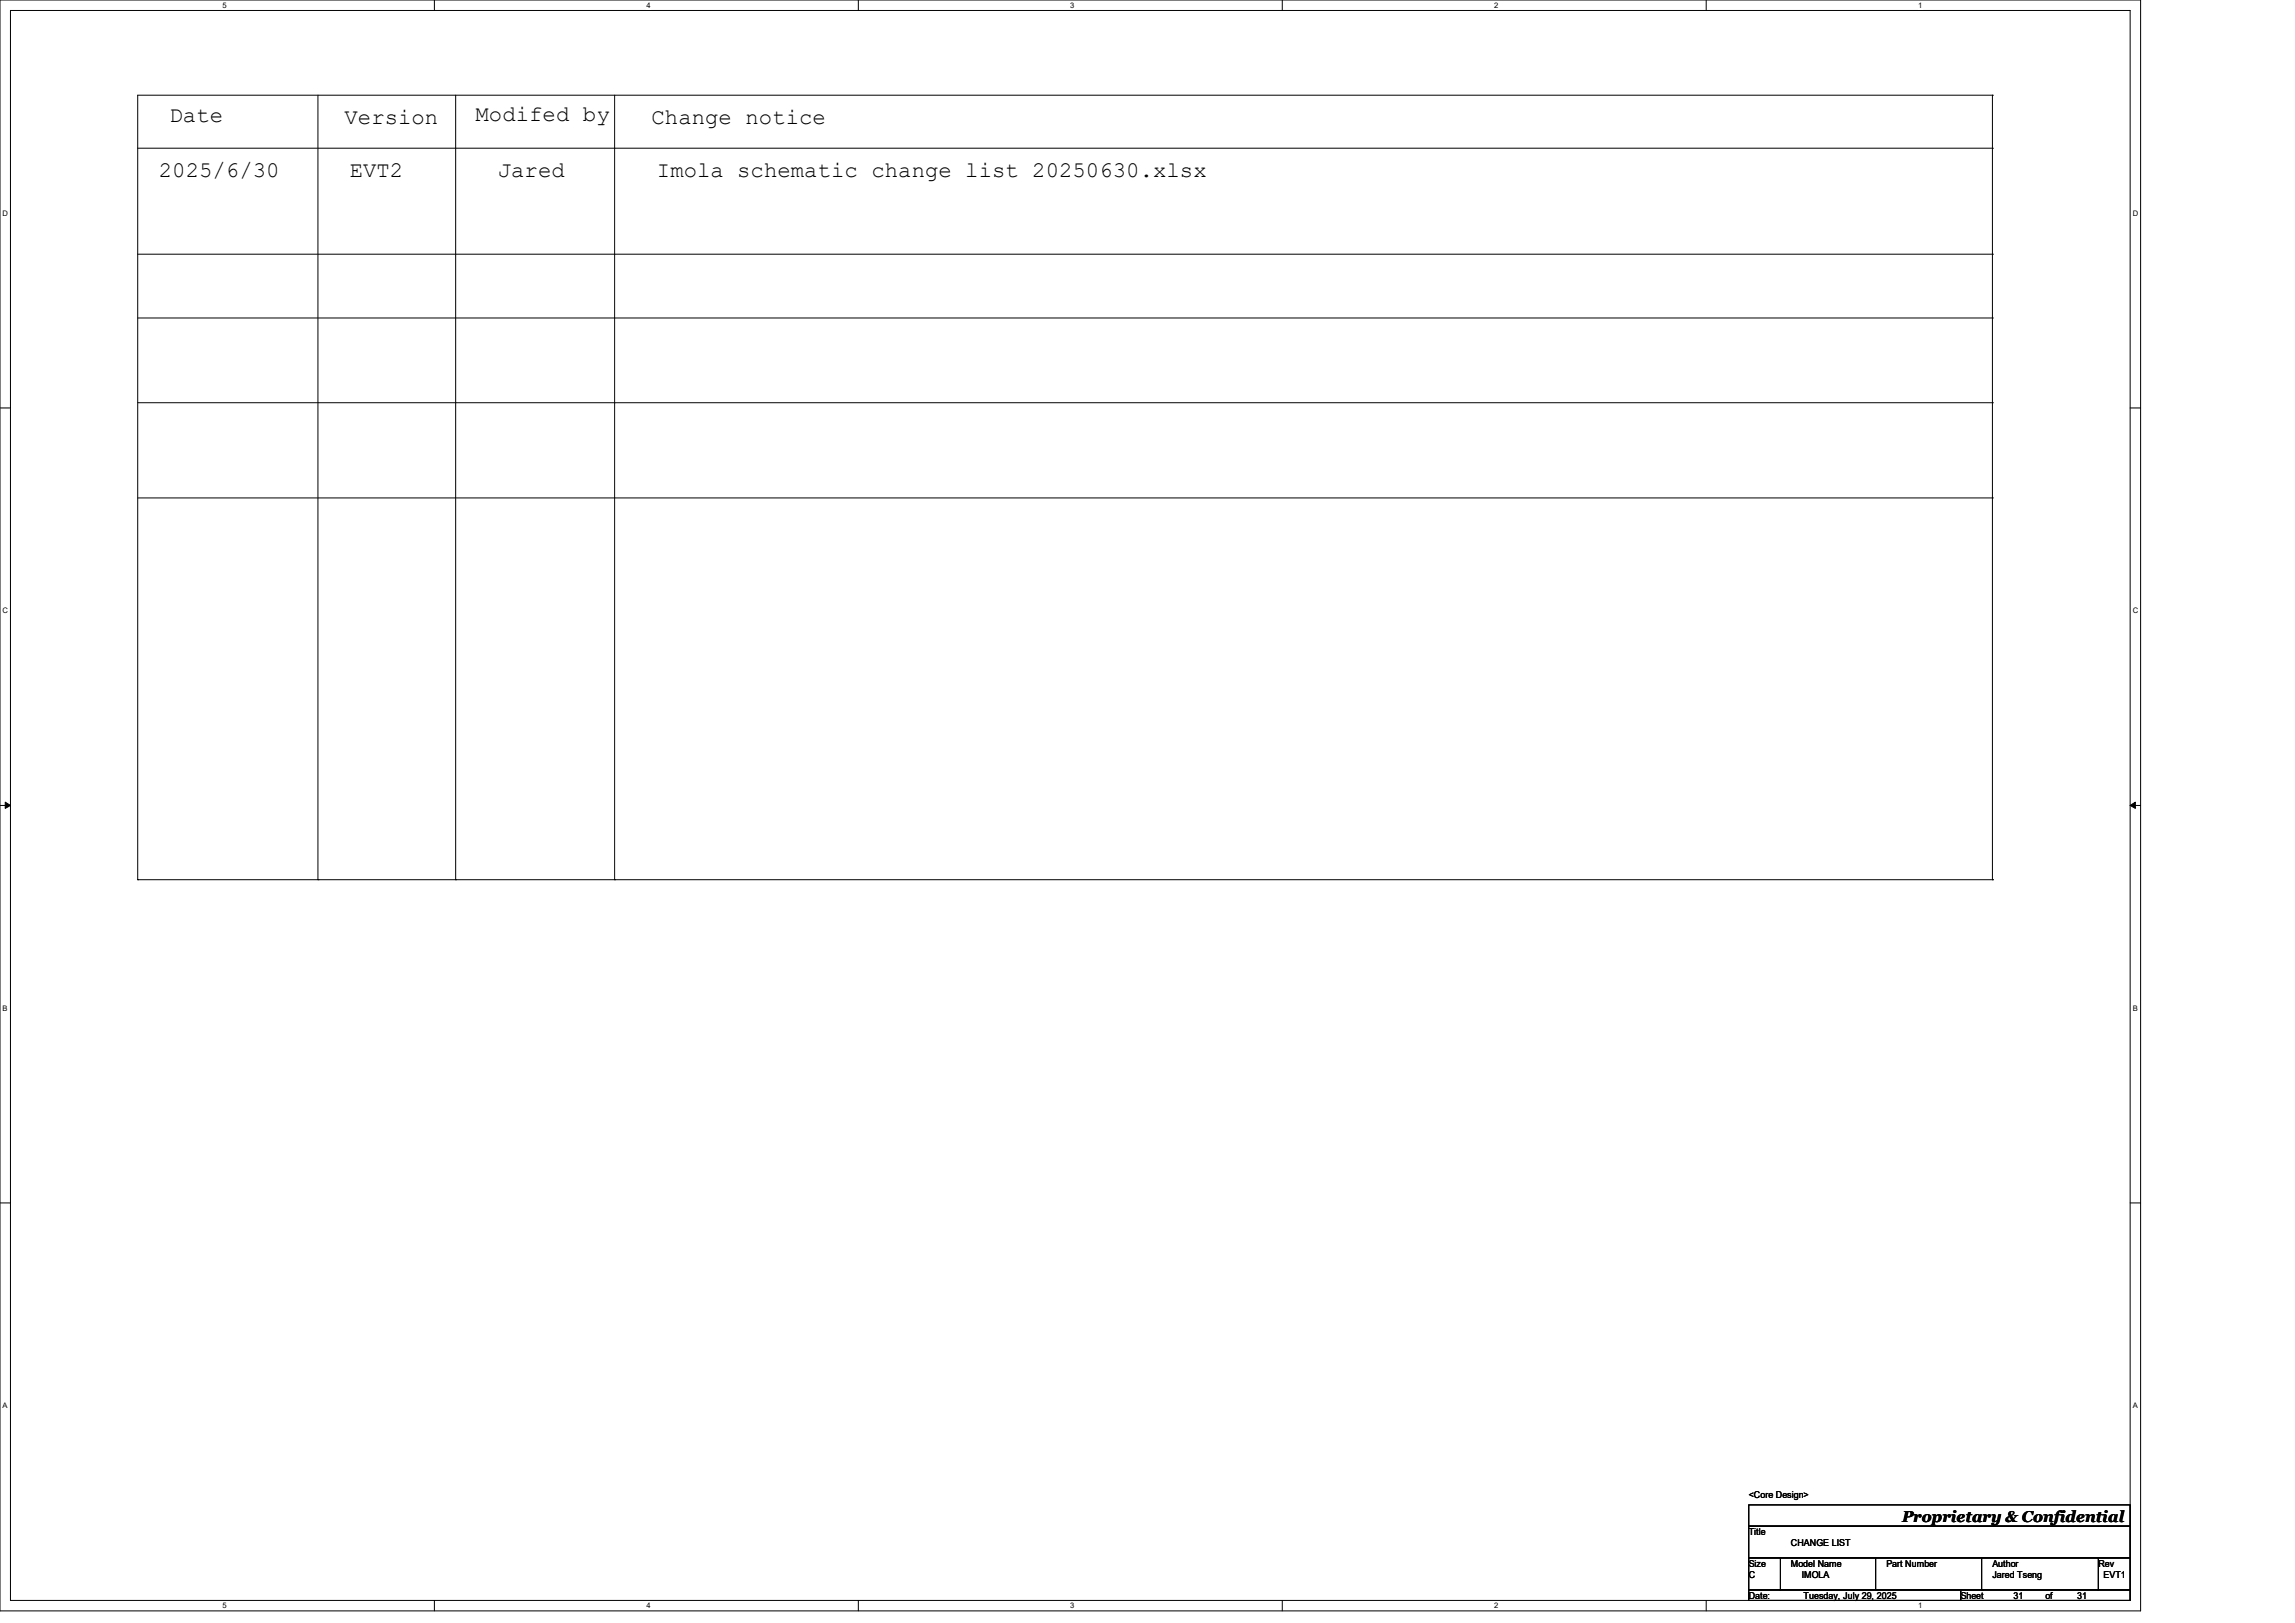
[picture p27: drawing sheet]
<svg xmlns="http://www.w3.org/2000/svg" width="297mm" height="210mm" viewBox="0 0 297 210" stroke-linecap="round" stroke-linejoin="round" font-family="sans-serif">
<defs><g id="words">
<g font-size="2.9">
<text x="21.9" y="15.8">Date</text>
<text x="44.6" y="16">Version</text>
<text x="61.6" y="15.7">Modifed by</text>
<text x="84.3" y="16">Change notice</text>
<text x="20.6" y="22.9">2025/6/30</text>
<text x="45.3" y="22.9">EVT2</text>
<text x="64.4" y="22.9">Jared</text>
<text x="85" y="22.9">Imola schematic change list 20250630.xlsx</text>
</g>
<text font-size="2" x="246.2" y="196.9">Proprietary &amp; Confidential</text>
<g font-size="1.2">
<text x="226.3" y="193.8">&lt;Core Design&gt;</text>
<text x="226.3" y="198.6">Title</text>
<text x="226.3" y="202.7">Size</text>
<text x="231.8" y="200">CHANGE LIST</text>
<text x="231.8" y="202.7">Model Name</text>
<text x="244.1" y="202.7">Part Number</text>
<text x="257.8" y="202.7">Author</text>
<text x="271.6" y="202.7">Rev</text>
<text x="226.3" y="206.9">Date:</text>
<text x="226.3" y="204.1">C</text>
<text x="233.2" y="204.1">IMOLA</text>
<text x="233.4" y="206.9">Tuesday, July 29, 2025</text>
<text x="253.7" y="206.9">Sheet</text>
<text x="257.8" y="204.1">Jared Tseng</text>
<text x="260.6" y="206.9">31</text>
<text x="264.7" y="206.9">of</text>
<text x="268.8" y="206.9">31</text>
<text x="272.2" y="204.1">EVT1</text>
</g>
<g font-size="1">
<text x="28.8" y="1">5</text>
<text x="83.7" y="1">4</text>
<text x="138.5" y="1">3</text>
<text x="193.4" y="1">2</text>
<text x="248.2" y="1">1</text>
<text x=".3" y="27.9">D</text>
<text x="276" y="27.9">D</text>
<text x=".3" y="79.4">C</text>
<text x="276" y="79.4">C</text>
<text x=".3" y="130.8">B</text>
<text x="276" y="130.8">B</text>
<text x=".3" y="182.2">A</text>
<text x="276" y="182.2">A</text>
<text x="28.8" y="208.1">5</text>
<text x="83.7" y="208.1">4</text>
<text x="138.5" y="208.1">3</text>
<text x="193.4" y="208.1">2</text>
<text x="248.2" y="208.1">1</text>
</g>
</g></defs>
<path d="M0 0h277v208.4h-277zM1.4 1.4h274.3v205.7h-274.3z" fill="none" stroke="#000" stroke-width=".13"/>
<g fill="#fff">
<path d="M28.8 .1h.5v1.1h-.5z"/>
<path d="M28.8 207.2h.5v1.1h-.5z"/>
</g>
<path d="M56.2 0v1.4M56.2 207.1v1.3" fill="none" stroke="#000" stroke-width=".13"/>
<g fill="#fff">
<path d="M83.7 .1h.5v1.1h-.5z"/>
<path d="M83.7 207.2h.5v1.1h-.5z"/>
</g>
<path d="M111.1 0v1.4M111.1 207.1v1.3" fill="none" stroke="#000" stroke-width=".13"/>
<g fill="#fff">
<path d="M138.5 .1h.6v1.1h-.6z"/>
<path d="M138.5 207.2h.6v1.1h-.6z"/>
</g>
<path d="M165.9 0v1.4M165.9 207.1v1.3" fill="none" stroke="#000" stroke-width=".13"/>
<g fill="#fff">
<path d="M193.4 .1h.5v1.1h-.5z"/>
<path d="M193.4 207.2h.5v1.1h-.5z"/>
</g>
<path d="M220.8 0v1.4M220.8 207.1v1.3" fill="none" stroke="#000" stroke-width=".13"/>
<g fill="#fff">
<path d="M248.2 .1h.6v1.1h-.6z"/>
<path d="M248.2 207.2h.6v1.1h-.6z"/>
<path d="M.3 27.1h.8v1.1h-.8z"/>
<path d="M276 27.1h.7v1.1h-.7z"/>
<path d="M.3 78.5h.8v1.1h-.8z"/>
<path d="M276 78.5h.7v1.1h-.7z"/>
</g>
<path d="M0 52.8h1.4M275.7 52.8h1.3" fill="none" stroke="#000" stroke-width=".13"/>
<g fill="#fff">
<path d="M.3 129.9h.7v1.1h-.7z"/>
<path d="M276 129.9h.6v1.1h-.6z"/>
</g>
<path d="M0 104.2h1.4M275.7 104.2h1.3" fill="none" stroke="#000" stroke-width=".13"/>
<path d="M.7 103.8l.7 .4-.7 .4zM275.7 104.2l.7-.4v.8z" fill="#000" stroke="#000" stroke-width=".13"/>
<g fill="#fff">
<path d="M.3 181.4h.7v1.1h-.7z"/>
<path d="M276 181.4h.6v1.1h-.6z"/>
</g>
<g fill="none" stroke="#000" stroke-width=".13">
<path d="M17.8 19.2h240.1M41.1 12.3v101.5M59 12.3v101.5M79.5 12.3v101.5M257.9 12.3h.1M257.9 19.2h.1M257.9 12.3v101.5M257.9 12.3h-240.1v101.5M17.8 32.9h240.1M257.9 32.9h.1M17.8 41.1h240.1M17.8 52.1h240.1"/>
<path d="M257.9 41.1h.1M257.9 52.1h.1M17.8 64.4h240.1M257.9 64.4h.1M17.8 113.8h.1M17.8 113.8h240.1M41.1 113.8h.1M59 113.8h.1M79.5 113.8h.1M257.9 113.8h.1M0 155.7h1.4M275.7 155.7h1.3"/>
<path d="M226.3 194.7h49.4v2.8h-49.4zM226.3 197.5h49.4v4.1h-49.4zM226.3 201.6h4.1v4.1h-4.1zM226.3 205.7h27.4v1.4h-27.4zM230.4 201.6h41.2v4.1h-41.2zM242.7 205.7h.1M242.7 201.6v4.1M253.7 205.7h22v1.4h-22zM256.5 205.7h.1M256.5 201.6v4.1M271.6 201.6h4.1v4.1h-4.1z"/>
</g>
<use href="#words"/>
</svg>
